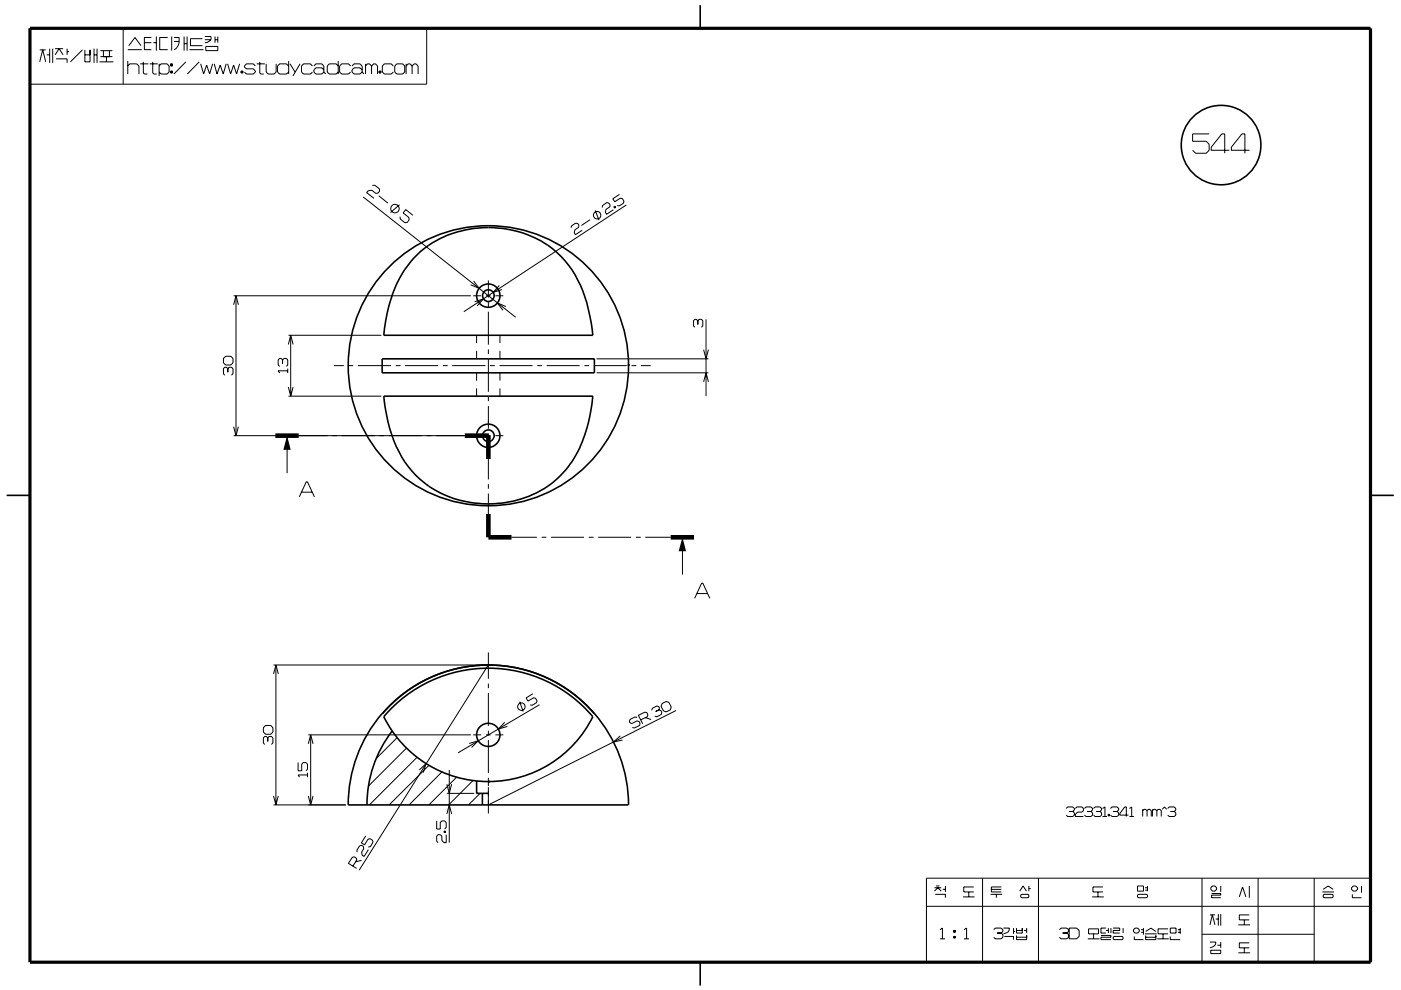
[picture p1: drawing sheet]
<svg xmlns="http://www.w3.org/2000/svg" width="297mm" height="210mm" viewBox="0 0 297 210" stroke-linecap="round" stroke-linejoin="round" font-family="sans-serif">
<g fill="none" stroke="#000" stroke-width=".21">
<path d="M6.3 6h84.2v11.9h-84.2zM8.4 10.6h1.3M8.4 13.1l.7-2.5 .6 2.5M9.9 11.6h.6M10.5 10.3v3M11.2 10.3v3M11.7 10.3h1.7M11.7 11.6l.8-1.3 .9 1.3M11.9 12.5h2.3v.8M14.2 10.3v1.3M14.2 11h.4M17.5 10.6l-2.6 2.5"/>
<path d="M18 11.6h1.1M18 10.6v2.5h1.1v-2.5M19.9 11.6h.7M19.9 10.3v3M20.6 10.3v3M21.1 13.1h2.9M21.3 10.7h2.5M21.3 12h2.5M21.9 10.7v1.3M22.6 12v1.1M23.2 10.7v1.3M26.1 6v11.9"/>
<path d="M27.1 10.5h3M27.1 14l.4-.5h1.5l.5 .5v1.7M27.1 13v2.7M27.3 9.7l1.3-1.7 1.3 1.7M29.7 13.5h1.8M30.4 13.1v2.4l.2 .2h.6M30.6 9.1h1.5M31.8 13.5h1.6M32.1 8h-1.5v2.5h1.5M32.4 13.1v2.4l.2 .2h.6M32.5 9.1h.6M33.1 7.7v3"/>
<path d="M33.7 14l.5-.5h1.2l.5 .5v1.3l-.5 .4h-1.2l-.5-.4M33.7 13.5v2.6M35.6 8h-1.7v2.5h1.7M36.2 13.5h.4v.5h-.4zM36.2 15.1h.4v.4h-.4zM36.4 13.5v.5M36.4 15.1v.4M36.4 7.7v3M36.9 8h1.1a2.28 2.28 0 0 1-1.1 2.5M36.9 8.8h1.1M39 7.7v3M39 9.3h.7"/>
<path d="M39.4 13.1l-2.5 2.6M39.7 7.7v3M40.2 10.5h2.9M42.2 13.1l-2.5 2.6M42.5 13.5l.7 2.2 .6-1.9 .6 1.9 .7-2.2M42.9 8.2h-2.5v1.5h2.5M43.4 7.7h1.3v.7M43.4 8.4h1.3M43.6 9.9h2.6v.8h-2.6zM44.7 8.4l-.8 .7h-.5M45.4 13.5l.6 2.2 .7-1.9 .6 1.9 .7-2.2M45.6 7.7v1.4"/>
<path d="M45.6 8.4h.6M46.2 7.7v1.4M48.3 13.5l.6 2.2 .6-1.9 .7 1.9 .6-2.2M51.1 15.1h.4v.4h-.4zM51.3 15.1v.4M54.1 14l-.4-.5h-1.5l-.4 .5v.2l.4 .4h1.5l.4 .5v.2l-.4 .4h-1.5l-.4-.4M54.4 13.5h1.7M55.1 13.1v2.4l.2 .2h.6M56.4 13.5v1.8l.5 .4h1.2l.4-.4v-1.8M61.2 14l-.5-.5h-1.4l-.5 .5v1.3l.5 .4h1.4l.5-.4M61.2 13v2.7M61.5 13.5l1.1 1.8"/>
<path d="M63.6 13.5l-1.5 2.6M66.3 14l-.5-.5h-1.5l-.4 .5v1.3l.4 .4h1.5l.5-.4M66.5 14l.5-.5h1.2l.5 .5v1.3M68.7 14.9l-.5-.5h-1.2l-.5 .5v.4l.5 .4h1.2l.5-.4M68.7 15.3l.4 .4M71.7 14l-.4-.5h-1.5l-.4 .5v1.3l.4 .4h1.5l.4-.4M71.7 13v2.7M74.3 14l-.4-.5h-1.5l-.4 .5v1.3l.4 .4h1.5l.4-.4M74.6 14l.5-.5h1.2l.5 .5v1.3M76.8 14.9l-.5-.5h-1.2l-.5 .5v.4l.5 .4h1.2l.5-.4M76.8 15.3l.4 .4M77.5 14l.4-.5h.5l.4 .5"/>
<path d="M77.5 13.5v2.2M78.8 14l.4-.5h.4l.4 .5v1.7M78.8 14v1.7M80.3 15.1h.5v.4h-.5zM80.6 15.1v.4M83.4 14l-.4-.5h-1.5l-.4 .5v1.3l.4 .4h1.5l.4-.4M84.1 13.5h1.3l.4 .5v1.3l-.4 .4h-1.3l-.4-.4v-1.3zM86.1 14l.4-.5h.4l.5 .5M86.1 13.5v2.2M87.4 14l.4-.5h.4l.4 .5v1.7M87.4 14v1.7M79 39.3h.5l.9 .7 .1 .5-.4 .5h-.4l-.9-.7-.7 .2-.4 .3 1.6 1.3"/>
<path d="M256.4 28.4h-3.5v1.6h2.8l.7 .6v1.3l-.7 .6h-2.2l-.6-.6M260.6 31.9h-3.8v-.7l2.2-2.8h.7v4.1M264.9 31.9h-3.8v-.7l2.2-2.8h.6v4.1M77 41.8l32.3 25.5M80.3 41.5l2 1.6M84.7 43.4l-1.9 1.7M87.5 45.7l-1.5-1.3-.5 .8 1.2 .9v.5l-.4 .6h-.4l-1-.7-.1-.5M100.4 59.6l1.2 1.6-1.8-.8M103.5 59.5v3.6M121.1 48.3l.1-.4 .8-.6 .5 .1 .3 .4-.1 .4-.8 .6-.2 .6 .3 .4 1.4-1M125.1 46.6l-1.8 1.2M126.2 44.6l.8 2.1"/>
<path d="M127.7 44l.1-.4 .8-.6 .5 .1 .3 .4-.1 .4-.8 .5-.1 .6 .2 .5 1.4-1M130.1 43.9l.3-.2 .2 .3-.3 .1zM130.3 43.8l.1 .3M131.4 41.2l-1.5 1 .4 .6 1.2-.8 .4 .1 .4 .6-.1 .4-.9 .6-.4-.1M132.8 43.5l-34.5 22.6M47.8 75.6h1.1l.5 .4v1l-.5 .4h-1.1l-.4-.4v-1zM48.3 78.2l-.3-.3h-.3l-.3 .3v1.1l.3 .3M48.3 78.2l.3-.3h.5l.3 .3v1.1l-.3 .3M48.3 78.2v.7M49.5 62.7h50.3M49.5 64.6l.5-1.9 .5 1.9M50 62.7v29.7"/>
<path d="M59.9 76.3l.3-.3h.5l.3 .3v1.1l-.3 .3M59.9 76.3l-.3-.3h-.3l-.3 .3v1.1l.3 .3M59.9 76.3v.8M61 78.6h-2l.3 .5M61 78.2v.9M61.1 73.1l.5-2 .5 2M61.2 71.1h19.7M61.6 71.1v12.9M70.8 77.6h2.1M73.9 77.6h1M75.9 77.6h7M83.9 77.6h1"/>
<path d="M85.9 77.6h7M93.9 77.6h1M95.9 77.6h7M100.3 62.7h1.7M100.6 64l1.9-.6-1.3 1.5M101 71.1v1.7M101 74.4v1.7M101 79.1v1.6M103 62.7h1M103.5 64.1v1M103.5 66.1v7M103.5 74.1v1"/>
<path d="M103.5 76.1v7M103.9 77.6h1M105 62.7h1.7M105.9 60.5l-1.3 1.5 1.8-.6M105.9 77.6h7M106 71.1v1.7M106 74.4v1.7M106 79.1v1.6M107.3 65l-1.8-.7 1.1 1.5M113.9 77.6h1M115.9 77.6h7M123.9 77.6h1"/>
<path d="M125.9 77.6h7M126.5 79.1h23.7M126.5 76.1h23.7M133.9 77.6h1M135.9 77.6h2.1M148 68l-.4-.3h-.3l-.3 .3v1.1l.3 .3M148 68l.2-.3h.5l.3 .3v1.1l-.3 .3M148 68v.8M149.2 74.2l.5 1.9 .5-1.9M149.7 67.7v16.3M49.5 90.5l.5 1.9 .5-1.9M49.5 92.4h50.3"/>
<path d="M60.9 92.4v8M61.1 82.1l.5 1.9 .5-1.9M61.2 84h19.7M100.3 92.4h1.7M101 82.4v1.6M103 92.4h1M103.5 91.9v1M103.5 93.9v1.8M103.5 84.1v1M103.5 86.1v4.8M103.5 97.4v4.3M105 92.4h1.7"/>
<path d="M106 82.4v1.6M149.2 81l.5-1.9 .5 1.9M63.5 105.4l1.4-3.2h.3l1.5 3.2M64 104.4h2.2M103.5 102.7v1M103.5 104.7v4.3M108.5 114h5.3M114.8 114h1M116.8 114h7M124.8 114h1.1M126.8 114h7M134.8 114h1"/>
<path d="M136.8 114h5.4M144.7 114v7.9M103.5 138.4v5.6M147.3 126.9l1.5-3.2h.2l1.5 3.2M147.7 125.9h2.3M56.3 153.9h1.1l.5 .4v1l-.5 .4h-1.1l-.5-.4v-1zM56.8 156.5l-.3-.3h-.4l-.3 .3v1.1l.3 .3M56.8 156.5l.3-.3h.4l.4 .3v1.1l-.4 .3M56.8 156.5v.8M58 143l.5-1.9 .5 1.9M58 141.1h45M58.5 141.1v29.6"/>
<path d="M65.4 155.9h34.4M65.4 157.8l.5-1.9 .5 1.9M65.9 155.9v14.8M84.2 156.5l-4.4 4.4M86.2 158.7l-8.1 8M99.5 157.7l1.9-.6-1.4 1.4M100.3 155.9h1.7M103 155.9h1M103.5 145v1M103.5 147v7M103.5 155v.9M103.5 157v6.9"/>
<path d="M103.5 141l-27.3 43.6M105 155.9h1.7M107 153.2l-1.3 1.4 1.9-.5M110.1 149.2h.1M110.2 148.8l.7 2.1M113 147.1l-1.5 .9 .4 .7 1.3-.7 .3 .1 .4 .5-.2 .4-.9 .6-.4-.1M114.4 149.5l-17.3 10.2M131.5 156.1l-1.5 1.3 2-.4M135.1 152.2l-.4-.1-1.1 .5-.2 .4 .2 .3 .4 .2 1.1-.6 .4 .1 .2 .5-.1 .4-1.1 .5-.4-.1M135.8 152.7l1.4-.7 .2-.4-.2-.4-.5-.2-1.4 .7 1 1.8M136.8 152.2l1.2 .4M139.7 150.6l.1-.5-.1-.2-.4-.2-1 .5-.1 .5"/>
<path d="M139.7 150.6l-.7 .3M139.7 150.6l.4 .1 .2 .4-.1 .4-1 .6-.4-.2M140.4 149.2l.8-.4 .6 .2 .5 .9-.2 .7-.8 .4-.6-.2-.5-1zM143.3 150.7l-39.8 20M58 168.8l.5 1.9 .5-1.9M58 170.7h15.3M63.2 161.8v1.7h.8v-1.4l.3-.3h.6l.3 .3v1l-.3 .4M65.2 164.4h-2l.3 .4M65.2 163.9v.9M65.4 168.8l.5 1.9 .5-1.9M77.6 177.3l-1 1.5 .7 .4 .7-1.2 .4-.1 .6 .3 .1 .4-.6 1-.4 .1M88.4 160.7l-10.1 10"/>
<path d="M88.9 163.3l1.4-1.3-.6 1.9M90.9 162.3l-8.4 8.4M92.6 174.1v1.7h.7v-1.3l.4-.4h.6l.3 .4v1l-.3 .3M93.7 163.7l-7 7M94.1 176.3h.3v.3h-.3zM94.1 176.4h.3M94.6 177v1.7h-.5l-.4-.4v-1l-.4-.3h-.4l-.3 .3v1.1l.3 .3M94.7 166.3l.5 2 .6-2M94.7 168.3h5.8M94.7 172.6l.6-1.9 .5 1.9M95.2 163.3v15.4M96.8 164.8l-5.9 5.9"/>
<path d="M100.3 165.6l-5.2 5.1M101.8 168.3l-2.5 2.4M103.5 165v1.7M103.5 167v5.5M226.1 171.5l.3-.3h1.1l.3 .3v.3l-.3 .3M226.7 172.1h.8M227.5 172.1l.3 .3v.5l-.3 .3h-1.1l-.3-.3M228 171.5l.3-.3h1.1l.3 .3v.5l-.3 .2h-.9l-.5 .5v.5h1.7M229.9 171.5l.3-.3h1.1l.3 .3v.3l-.3 .3M230.5 172.1h.8M231.3 172.1l.3 .3v.5l-.3 .3h-1.1l-.3-.3M231.9 171.5l.2-.3h1.2l.2 .3v.3l-.2 .3"/>
<path d="M232.5 172.1h.8M233.3 172.1l.2 .3v.5l-.2 .3h-1.2l-.2-.3M233.8 173.2h.9M233.8 171.5l.5-.3v2M234.9 172.7h.3v.4h-.3zM235.1 172.7v.4M235.5 171.5l.3-.3h1.1l.3 .3v.3l-.3 .3M236.1 172.1h.8M236.9 172.1l.3 .3v.5l-.3 .3h-1.1l-.3-.3M239.3 172.9h-1.9v-.3l1.1-1.4h.3v2M239.5 173.2h.9M239.5 171.5l.4-.3v2"/>
<path d="M242.3 171.7v1.5M242.3 172l.3-.3h.3l.3 .3M243.2 172v1.2M243.2 172l.3-.3h.3l.3 .3v1.2M244.3 172l.3-.3h.3l.4 .3M244.3 171.7v1.5M245.3 172l.3-.3h.3l.3 .3v1.2M245.3 172v1.2M246.4 171.7l.5-.5 .5 .5M247.6 171.5l.3-.3h1.1l.3 .3v.3l-.3 .3M248.2 172.1h.8M249 172.1l.3 .3v.5l-.3 .3h-1.1l-.3-.3"/>
<path d="M74.8 183.7l.8-1.3-.1-.4-.4-.3-.4 .1-.8 1.3 1.7 1.1M76.7 182.5l-1.3 .3M78.1 180.2l-.9 1.4-.4-.2-.1-.6 .4-.8-.1-.5-.3-.2-.5 .1-.6 .9 .1 .5M196.4 186.3h94.2v17.8h-94.2zM196.4 192.2h94.2M198.1 188.3h1.5M198.1 189l.7-.7 .8 .7M198.3 189.7h2.1v.7M198.5 187.9h.7M199.3 197.2l.5-.4v2.3M199.3 199.1h1.1M199.9 188.6h.5"/>
<path d="M200.4 187.9v1.3M202.2 198.6h.4v.4h-.4zM202.2 197.4h.4v.3h-.4zM202.4 197.4v.3M202.4 198.6v.4M204.2 190.2h2.4M204.4 199.1h1M204.4 197.2l.5-.4v2.3M205.4 189.2v1M206.5 188.1h-2.2v1.1h2.2M208.3 186.3v17.8M210 189.7h2.5"/>
<path d="M210.2 188.6h2.1M210.7 197.2l.3-.4h1.3l.3 .4v.4l-.3 .3M211.2 189.7v.7M211.4 197.9h.9M212.3 197.9l.3 .3v.6l-.3 .3h-1.3l-.3-.3M212.3 188.1h-2.1v1.1h2.1M212.8 196.8h1.2a1.11 1.11 0 0 1-1.2 1.3M212.9 198.6h2v.7M214.9 196.8v1.3M214.9 197.6h.3M215.5 197.4h1.2M215.5 196.8v1.1h1.2v-1.1"/>
<path d="M215.5 198.4v.9h2.2v-.9M215.5 198.8h2.2M216.2 189l.7-1.1 .7 1.1M216.6 189.7h1.4l.1 .2v.3l-.1 .2h-1.4l-.2-.2v-.3zM217.1 197.4h.6M217.7 196.8v1.1M218.1 187.9v1.1M218.1 188.5h.4M220.2 186.3v17.8M224.6 197.2l.4-.4h1.2l.4 .4v.4l-.4 .3M225.3 197.9h.9M226.2 197.9l.4 .3v.6l-.4 .3h-1.2l-.4-.3"/>
<path d="M226.7 196.8h1.6l.5 .6v1.2l-.5 .5h-1.6zM230.6 199.1h2.5M230.8 197h2.1v1.1h-2.1zM231.6 190.2h2.4M231.9 198.1v1M232.8 189.2v1M233.4 198.4h2.1v.4h-2.1v.5h2.1M233.8 188.1h-2.1v1.1h2.1M234.5 197.4h.5M234.5 196.8h-1.1v1.1h1.1M235 196.8v1.1M235.5 196.8v1.1"/>
<path d="M236 196.8h1.4v.6h-1.4v.5h1.4M236.2 198.6h1.7l.2 .2v.3l-.2 .2h-1.7l-.2-.2v-.3zM238.1 196.8v1.1M240.3 197.2l.4-.4h.5l.4 .4v.4l-.4 .3h-.5l-.4-.3zM240.5 198.6v.7h1.9M241.2 187.9h1.2v1.1h-1.2zM241.2 189.9l.2-.2h1.7l.2 .2v.3l-.2 .2h-1.7l-.2-.2zM241.9 197.2h.5M241.9 197.7h.5M242.4 196.8v1.4M242.7 198.1h2.5M242.8 188.3h.5"/>
<path d="M242.8 188.8h.5M242.9 198.4v.9h2.2v-.9M242.9 198.8h2.2M242.9 197.6l1.1-.8 1.1 .8M243.3 187.9v1.1M245.4 199.1h2.4M246.6 198.1v1M247.6 197h-2.1v1.1h2.1M248.1 198.6v.7h2.1M248.1 196.8h1.2v1.1h-1.2zM249.7 197.7h.5M249.7 197.2h.5"/>
<path d="M250.2 196.8v1.3M254.8 198.2h23.8M254.8 186.3v17.8M256.5 199.8h1.3a1.17 1.17 0 0 1-1.3 1.2M256.5 194h1.1M256.5 196.2l.5-2.2 .6 2.2M256.9 189.5h1.9v.4h-1.9v.5h1.9M257 187.9h.6l.3 .4v.3l-.3 .4h-.6l-.3-.4v-.3zM257.8 194.9h.5M258.3 193.9v2.4M258.8 187.9v1.3M258.8 199.8v1.2"/>
<path d="M258.8 193.9v2.4M262.5 196.2h2.5M262.8 190.2l.6-2.1 .8 2.1M263.8 195.1v1.1M264.9 187.9v2.5M264.9 194h-2.1v1.1h2.1M264.9 200h-2.1v1h2.1M266.7 186.3v17.8M278.6 186.3v17.8M280.4 189.2h2.4M280.5 188.6l1.1-.7 1.1 .7M280.7 189.7h1.8l.2 .2v.3l-.2 .2h-1.8l-.2-.2v-.3z"/>
<path d="M286.7 189.7v.7h2M286.9 187.9h.5l.4 .4v.3l-.4 .4h-.5l-.3-.4v-.3zM288.7 187.9v1.5M256.7 201.5h2.1v.8h-2.1zM258.1 200.5h.7M262.5 202.1h2.5M263.8 201v1.1"/>
<circle cx="83.7" cy="44.2" r=".92"/>
<circle cx="126.6" cy="45.7" r=".78"/>
<circle cx="110.6" cy="149.9" r=".79"/>
</g>
<g fill="none" stroke="#000" stroke-width=".34">
<path d="M148.5 1.1v4.9M116.2 52a23 23 0 0 0-27.2 1.5 24.1 24.1 0 0 0-7.2 14.5l-.4 3.1h44.3a29.4 29.4 0 0 0-5.2-14.9l-1.5-1.8-2.8-2.4M81 76.1h45v3h-45zM1.4 105.1h4.9M103.5 106.9a20.7 20.7 0 0 0 19.6-12.5 32.8 32.8 0 0 0 2.6-10.4h-44.3a29.4 29.4 0 0 0 5.1 14.9 21.1 21.1 0 0 0 17 8M290.6 105.1h4.9M81.1 151.4a29.6 29.6 0 0 1 44.9 0M83.1 155.1a25.6 25.6 0 0 0-5.3 15.6M126 151.4a29.7 29.7 0 0 0-45 0v-.1a29.6 29.6 0 0 0-7.2 19.4h59.4M126 151.4v-.1a29.6 29.6 0 0 1 7.3 19.4M101 165.6v2.7h2.5M102.3 168.3v2.4"/>
<path d="M103.5 165.8a24.7 24.7 0 0 0 22.2-13.8 29 29 0 0 0-44.3 0 24.7 24.7 0 0 0 22.4 13.8h-.3M148.5 204.1v4.9"/>
<circle cx="258.9" cy="30.8" r="8.4"/>
<circle cx="103.5" cy="62.7" r="2.48"/>
<circle cx="103.5" cy="62.7" r="1.23"/>
<circle cx="103.6" cy="77.6" r="29.7"/>
<circle cx="103.5" cy="92.4" r="2.47"/>
<circle cx="103.5" cy="92.4" r="1.24"/>
<circle cx="103.5" cy="155.9" r="2.47"/>
</g>
<path d="M6.4 6h284.2v198.1h-284.3z" fill="none" stroke="#000" stroke-width=".68" stroke-linecap="butt"/>
<path d="M58.4 92.4h4.9M98.5 92.4h5v5M103.5 109v5h5M142.2 114h5" fill="none" stroke="#000" stroke-width=".97" stroke-linecap="butt"/>
<path d="M60.9 92.4l.7 3h-1.5zM144.7 114l.8 2.9h-1.6z" fill="#000"/>
</svg>
